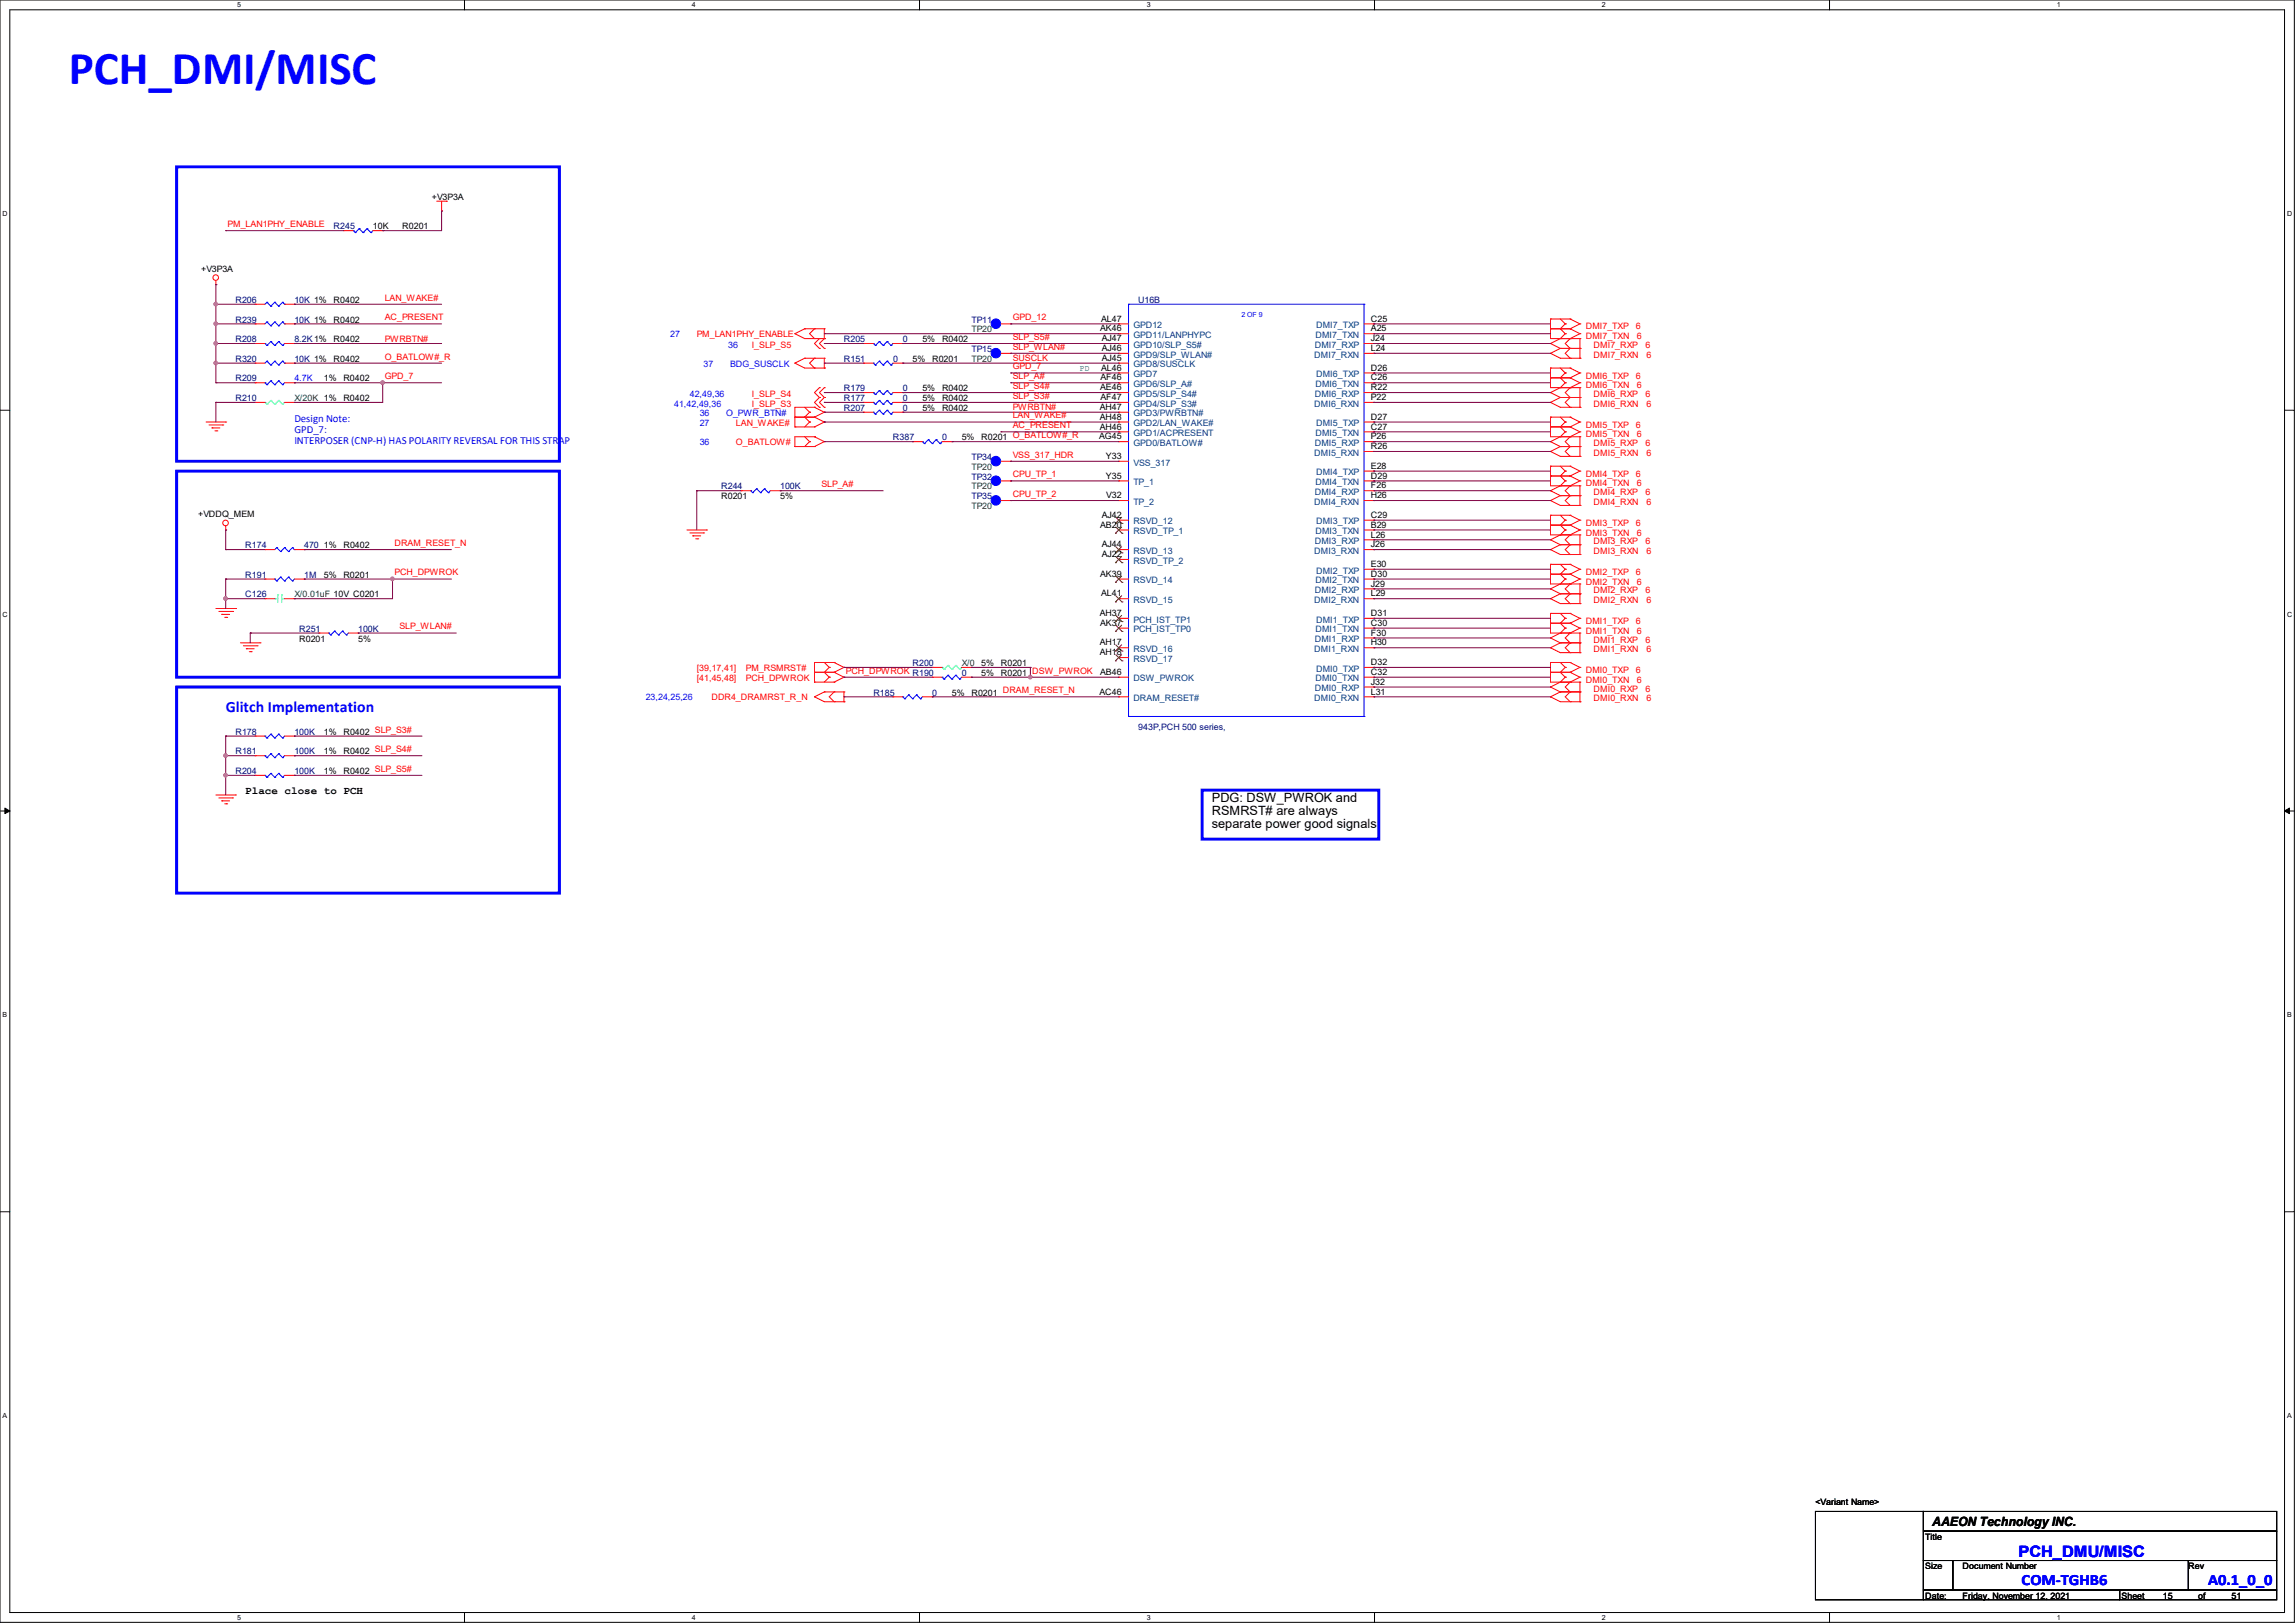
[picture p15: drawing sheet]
<svg xmlns="http://www.w3.org/2000/svg" width="297mm" height="210mm" viewBox="0 0 297 210" stroke-linecap="round" stroke-linejoin="round" font-family="sans-serif">
<defs><g id="words">
<text font-size="6.1" fill="#00f" x="8.9" y="10.9">PCH_DMI/MISC</text>
<g font-size="2" fill="#00f">
<text x="29.2" y="92.1">Glitch Implementation</text>
<text x="261.2" y="201.4">PCH_DMU/MISC</text>
<text x="261.6" y="205.2">COM-TGHB6</text>
<text x="285.8" y="205.2">A0.1_0_0</text>
</g>
<g font-size="1.7">
<text x="156.8" y="103.7">PDG: DSW_PWROK and</text>
<text x="156.8" y="105.4">RSMRST# are always</text>
<text x="156.8" y="107.1">separate power good signals</text>
<text x="250.1" y="197.4">AAEON Technology INC.</text>
</g>
<g font-size="1.4" fill="#00f">
<text x="38.1" y="54.7">Design Note:</text>
<text x="38.1" y="56">GPD_7:</text>
<text x="38.1" y="57.4">INTERPOSER (CNP-H) HAS POLARITY REVERSAL FOR THIS STRAP</text>
</g>
<text font-size="1.4" x="31.7" y="102.7">Place close to PCH</text>
<g font-size="1.1" fill="#f00">
<text x="29.5" y="29.4">PM_LAN1PHY_ENABLE</text>
<text x="49.8" y="41.4">AC_PRESENT</text>
<text x="49.8" y="38.9">LAN_WAKE#</text>
<text x="131.1" y="41.4">GPD_12</text>
<text x="49.8" y="44.2">PWRBTN#</text>
<text x="49.8" y="46.5">O_BATLOW#_R</text>
<text x="90.2" y="43.6">PM_LAN1PHY_ENABLE</text>
<text x="97.3" y="45">I_SLP_S5</text>
<text x="131.1" y="44">SLP_S5#</text>
<text x="131.1" y="45.3">SLP_WLAN#</text>
<text x="131.1" y="46.7">SUSCLK</text>
<text x="131.1" y="47.8">GPD_7</text>
<text x="205.2" y="42.6">DMI7_TXP</text>
<text x="205.2" y="43.9">DMI7_TXN</text>
<text x="206.2" y="45">DMI7_RXP</text>
<text x="206.2" y="46.3">DMI7_RXN</text>
<text x="211.7" y="42.6">6</text>
<text x="211.8" y="43.9">6</text>
<text x="213" y="45">6</text>
<text x="213.1" y="46.3">6</text>
<text x="49.8" y="49.1">GPD_7</text>
<text x="97.3" y="52.7">I_SLP_S3</text>
<text x="97.3" y="51.4">I_SLP_S4</text>
<text x="131.1" y="49.1">SLP_A#</text>
<text x="131.1" y="50.3">SLP_S4#</text>
<text x="131.1" y="51.6">SLP_S3#</text>
<text x="131.1" y="53.1">PWRBTN#</text>
<text x="205.2" y="49">DMI6_TXP</text>
<text x="205.2" y="50.3">DMI6_TXN</text>
<text x="206.2" y="51.4">DMI6_RXP</text>
<text x="206.2" y="52.7">DMI6_RXN</text>
<text x="211.7" y="49">6</text>
<text x="211.8" y="50.3">6</text>
<text x="213" y="51.4">6</text>
<text x="213.1" y="52.7">6</text>
<text x="95.2" y="55.1">LAN_WAKE#</text>
<text x="95.2" y="57.6">O_BATLOW#</text>
<text x="131.1" y="59.2">VSS_317_HDR</text>
<text x="131.1" y="56.7">O_BATLOW#_R</text>
<text x="131.1" y="54.1">LAN_WAKE#</text>
<text x="131.1" y="55.4">AC_PRESENT</text>
<text x="205.2" y="55.3">DMI5_TXP</text>
<text x="205.2" y="56.6">DMI5_TXN</text>
<text x="206.2" y="57.7">DMI5_RXP</text>
<text x="206.2" y="59">DMI5_RXN</text>
<text x="211.7" y="55.3">6</text>
<text x="211.8" y="56.6">6</text>
<text x="213" y="57.7">6</text>
<text x="213.1" y="59">6</text>
<text x="106.3" y="63">SLP_A#</text>
<text x="131.1" y="61.8">CPU_TP_1</text>
<text x="131.1" y="64.3">CPU_TP_2</text>
<text x="205.2" y="61.7">DMI4_TXP</text>
<text x="205.2" y="63">DMI4_TXN</text>
<text x="206.2" y="64.1">DMI4_RXP</text>
<text x="206.2" y="65.4">DMI4_RXN</text>
<text x="211.7" y="61.7">6</text>
<text x="211.8" y="63">6</text>
<text x="213" y="64.1">6</text>
<text x="213.1" y="65.4">6</text>
<text x="51.1" y="70.7">DRAM_RESET_N</text>
<text x="205.2" y="68">DMI3_TXP</text>
<text x="205.2" y="69.3">DMI3_TXN</text>
<text x="206.2" y="70.4">DMI3_RXP</text>
<text x="206.2" y="71.7">DMI3_RXN</text>
<text x="211.7" y="68">6</text>
<text x="211.8" y="69.3">6</text>
<text x="213" y="70.4">6</text>
<text x="213.1" y="71.7">6</text>
<text x="51.1" y="74.5">PCH_DPWROK</text>
<text x="205.2" y="74.4">DMI2_TXP</text>
<text x="205.2" y="75.7">DMI2_TXN</text>
<text x="206.2" y="76.8">DMI2_RXP</text>
<text x="211.7" y="74.4">6</text>
<text x="211.8" y="75.7">6</text>
<text x="213" y="76.8">6</text>
<text x="51.7" y="81.5">SLP_WLAN#</text>
<text x="205.2" y="80.7">DMI1_TXP</text>
<text x="205.2" y="82">DMI1_TXN</text>
<text x="206.2" y="83.1">DMI1_RXP</text>
<text x="206.2" y="78.1">DMI2_RXN</text>
<text x="211.7" y="80.7">6</text>
<text x="211.8" y="82">6</text>
<text x="213" y="83.1">6</text>
<text x="213.1" y="78.1">6</text>
<text x="90.2" y="88.1">[41,45,48]</text>
<text x="90.2" y="86.8">[39,17,41]</text>
<text x="96.5" y="88.1">PCH_DPWROK</text>
<text x="96.5" y="86.8">PM_RSMRST#</text>
<text x="109.5" y="87.2">PCH_DPWROK</text>
<text x="129.8" y="89.7">DRAM_RESET_N</text>
<text x="133.6" y="87.2">DSW_PWROK</text>
<text x="205.2" y="87.1">DMI0_TXP</text>
<text x="205.2" y="88.4">DMI0_TXN</text>
<text x="206.2" y="89.5">DMI0_RXP</text>
<text x="206.2" y="84.4">DMI1_RXN</text>
<text x="211.7" y="87.1">6</text>
<text x="211.8" y="88.4">6</text>
<text x="213" y="89.5">6</text>
<text x="213.1" y="84.4">6</text>
<text x="48.5" y="94.8">SLP_S3#</text>
<text x="92.1" y="90.6">DDR4_DRAMRST_R_N</text>
<text x="206.2" y="90.8">DMI0_RXN</text>
<text x="213.1" y="90.8">6</text>
<text x="48.5" y="97.3">SLP_S4#</text>
<text x="48.5" y="99.9">SLP_S5#</text>
</g>
<g font-size="1.1" fill="#000080">
<text x="43.2" y="29.7">R245</text>
<text x="30.5" y="41.7">R239</text>
<text x="30.5" y="39.2">R206</text>
<text x="38.1" y="41.7">10K 1%</text>
<text x="38.1" y="39.2">10K 1%</text>
<text x="125.7" y="41.7">TP11</text>
<text x="147.3" y="39.2">U16B</text>
<text x="30.5" y="44.3">R208</text>
<text x="30.5" y="46.8">R320</text>
<text x="38.1" y="44.3">8.2K1%</text>
<text x="38.1" y="46.8">10K 1%</text>
<text x="109.2" y="44.3">R205</text>
<text x="109.2" y="46.8">R151</text>
<text x="115.6" y="46.8">0</text>
<text x="116.8" y="44.3">0</text>
<text x="125.7" y="45.6">TP15</text>
<text x="30.5" y="49.4">R209</text>
<text x="30.5" y="51.9">R210</text>
<text x="109.2" y="50.6">R179</text>
<text x="109.2" y="53.2">R207</text>
<text x="109.2" y="51.9">R177</text>
<text x="116.8" y="50.6">0</text>
<text x="116.8" y="53.2">0</text>
<text x="116.8" y="51.9">0</text>
<text x="115.6" y="57">R387</text>
<text x="121.9" y="57">0</text>
<text x="125.7" y="59.5">TP34</text>
<text x="93.3" y="63.3">R244</text>
<text x="101" y="63.3">100K</text>
<text x="125.7" y="62.1">TP32</text>
<text x="125.7" y="64.6">TP35</text>
<text x="31.7" y="71">R174</text>
<text x="39.4" y="71">470</text>
<text x="31.7" y="74.8">R191</text>
<text x="31.7" y="77.3">C126</text>
<text x="39.4" y="74.8">1M</text>
<text x="38.7" y="81.7">R251</text>
<text x="46.4" y="81.7">100K</text>
<text x="118.1" y="86.2">R200</text>
<text x="118.1" y="87.5">R190</text>
<text x="124.5" y="87.5">0</text>
<text x="30.5" y="95.1">R178</text>
<text x="38.1" y="95.1">100K</text>
<text x="113" y="90">R185</text>
<text x="120.6" y="90">0</text>
<text x="147.3" y="94.4">943P,PCH 500 series,</text>
<text x="30.5" y="97.6">R181</text>
<text x="30.5" y="100.2">R204</text>
<text x="38.1" y="97.6">100K</text>
<text x="38.1" y="100.2">100K</text>
</g>
<g font-size="1.1">
<text x="48.3" y="29.7">10K</text>
<text x="52.1" y="29.7">R0201</text>
<text x="55.9" y="25.9">+V3P3A</text>
<text x="26" y="35.1">+V3P3A</text>
<text x="43.2" y="41.7">R0402</text>
<text x="43.2" y="39.2">R0402</text>
<text x="142.5" y="41.6">AL47</text>
<text x="177.4" y="41.6">C25</text>
<text x="43.2" y="44.3">R0402</text>
<text x="43.2" y="46.8">R0402</text>
<text x="118.1" y="46.8">5%</text>
<text x="119.4" y="44.3">5%</text>
<text x="120.7" y="46.8">R0201</text>
<text x="121.9" y="44.3">R0402</text>
<text x="142.4" y="42.9">AK46</text>
<text x="142.5" y="48">AL46</text>
<text x="142.6" y="46.7">AJ45</text>
<text x="142.6" y="45.4">AJ46</text>
<text x="142.6" y="44.2">AJ47</text>
<text x="177.4" y="42.9">A25</text>
<text x="177.4" y="44.2">J24</text>
<text x="177.4" y="45.4">L24</text>
<text x="177.4" y="48">D26</text>
<text x="41.9" y="49.4">1%</text>
<text x="44.5" y="49.4">R0402</text>
<text x="44.5" y="51.9">R0402</text>
<text x="119.4" y="50.6">5%</text>
<text x="119.4" y="53.2">5%</text>
<text x="119.4" y="51.9">5%</text>
<text x="121.9" y="50.6">R0402</text>
<text x="121.9" y="53.2">R0402</text>
<text x="121.9" y="51.9">R0402</text>
<text x="142.3" y="53">AH47</text>
<text x="142.4" y="50.5">AE46</text>
<text x="142.4" y="51.8">AF47</text>
<text x="142.4" y="49.2">AF46</text>
<text x="177.4" y="50.5">R22</text>
<text x="177.4" y="51.8">P22</text>
<text x="177.4" y="49.2">C26</text>
<text x="124.5" y="57">5%</text>
<text x="127" y="57">R0201</text>
<text x="142.2" y="56.9">AG45</text>
<text x="142.3" y="54.3">AH48</text>
<text x="142.3" y="55.6">AH46</text>
<text x="143.1" y="59.4">Y33</text>
<text x="177.4" y="54.3">D27</text>
<text x="177.4" y="58.1">R26</text>
<text x="177.4" y="55.6">C27</text>
<text x="177.4" y="56.9">P26</text>
<text x="93.3" y="64.6">R0201</text>
<text x="101" y="64.6">5%</text>
<text x="143.1" y="61.9">Y35</text>
<text x="143.2" y="64.5">V32</text>
<text x="177.4" y="64.5">H26</text>
<text x="177.4" y="61.9">D29</text>
<text x="177.4" y="63.2">F26</text>
<text x="177.4" y="60.7">E28</text>
<text x="25.7" y="66.9">+VDDQ_MEM</text>
<text x="41.9" y="71">1%</text>
<text x="44.4" y="71">R0402</text>
<text x="142.4" y="68.3">AB20</text>
<text x="142.6" y="67">AJ42</text>
<text x="142.6" y="70.8">AJ44</text>
<text x="177.4" y="68.3">B29</text>
<text x="177.4" y="70.8">J26</text>
<text x="177.4" y="67">C29</text>
<text x="177.4" y="69.6">L26</text>
<text x="41.9" y="74.8">5%</text>
<text x="44.5" y="74.8">R0201</text>
<text x="142.4" y="74.6">AK39</text>
<text x="142.5" y="77.2">AL41</text>
<text x="142.6" y="72.1">AJ22</text>
<text x="177.4" y="77.2">L29</text>
<text x="177.4" y="73.4">E30</text>
<text x="177.4" y="75.9">J29</text>
<text x="177.4" y="74.6">D30</text>
<text x="38.7" y="83">R0201</text>
<text x="46.4" y="83">5%</text>
<text x="142.3" y="79.7">AH37</text>
<text x="142.3" y="83.5">AH17</text>
<text x="142.4" y="81">AK37</text>
<text x="177.4" y="79.7">D31</text>
<text x="177.4" y="83.5">H30</text>
<text x="177.4" y="81">C30</text>
<text x="177.4" y="82.3">F30</text>
<text x="127" y="86.2">5%</text>
<text x="127" y="87.5">5%</text>
<text x="129.5" y="86.2">R0201</text>
<text x="129.5" y="87.5">R0201</text>
<text x="142.3" y="89.9">AC46</text>
<text x="142.3" y="84.8">AH18</text>
<text x="142.4" y="87.3">AB46</text>
<text x="177.4" y="87.3">C32</text>
<text x="177.4" y="89.9">L31</text>
<text x="177.4" y="86.1">D32</text>
<text x="177.4" y="88.6">J32</text>
<text x="41.9" y="95.1">1%</text>
<text x="44.4" y="95.1">R0402</text>
<text x="123.2" y="90">5%</text>
<text x="125.7" y="90">R0201</text>
<text x="41.9" y="97.6">1%</text>
<text x="41.9" y="100.2">1%</text>
<text x="44.4" y="97.6">R0402</text>
<text x="44.4" y="100.2">R0402</text>
<text x="234.9" y="194.8">&lt;Variant Name&gt;</text>
<text x="249.2" y="199.2">Title</text>
<text x="249.2" y="203">Size</text>
<text x="254" y="203">Document Number</text>
<text x="283.2" y="203">Rev</text>
<text x="249.2" y="206.8">Date:</text>
<text x="254" y="206.8">Friday, November 12, 2021</text>
<text x="274.6" y="206.8">Sheet</text>
<text x="279.9" y="206.8">15</text>
<text x="284.5" y="206.8">of</text>
<text x="288.8" y="206.8">51</text>
</g>
<g font-size="1.1" fill="#00f">
<text x="86.7" y="43.6">27</text>
<text x="91.1" y="47.5">37</text>
<text x="94.2" y="45">36</text>
<text x="94.5" y="47.5">BDG_SUSCLK</text>
<text x="38.1" y="49.4">4.7K</text>
<text x="87.2" y="52.7">41,42,49,36</text>
<text x="89.3" y="51.4">42,49,36</text>
<text x="90.5" y="53.8">36</text>
<text x="94" y="53.8">O_PWR_BTN#</text>
<text x="90.5" y="55.1">27</text>
<text x="90.5" y="57.6">36</text>
<text x="83.6" y="90.6">23,24,25,26</text>
</g>
<g font-size="1.1" fill="#008000">
<text x="125.7" y="43">TP20</text>
<text x="125.7" y="46.8">TP20</text>
<text x="139.7" y="48">PD</text>
<text x="38.1" y="51.9">X/20K 1%</text>
<text x="125.7" y="63.3">TP20</text>
<text x="125.7" y="65.9">TP20</text>
<text x="125.7" y="60.8">TP20</text>
<text x="38.1" y="77.3">X/0.01uF 10V C0201</text>
<text x="124.5" y="86.2">X/0</text>
</g>
<g font-size="1.1" fill="#004080">
<text x="146.7" y="42.5">GPD12</text>
<text x="146.7" y="47.5">GPD8/SUSCLK</text>
<text x="146.7" y="46.3">GPD9/SLP_WLAN#</text>
<text x="146.7" y="43.7">GPD11/LANPHYPC</text>
<text x="146.7" y="45">GPD10/SLP_S5#</text>
<text x="170.1" y="46.3">DMI7_RXN</text>
<text x="170.2" y="45">DMI7_RXP</text>
<text x="170.3" y="43.7">DMI7_TXN</text>
<text x="170.3" y="42.5">DMI7_TXP</text>
<text x="146.7" y="53.9">GPD3/PWRBTN#</text>
<text x="146.7" y="52.6">GPD4/SLP_S3#</text>
<text x="146.7" y="51.4">GPD5/SLP_S4#</text>
<text x="146.7" y="50.1">GPD6/SLP_A#</text>
<text x="146.7" y="48.8">GPD7</text>
<text x="170.1" y="52.6">DMI6_RXN</text>
<text x="170.2" y="51.4">DMI6_RXP</text>
<text x="170.3" y="50.1">DMI6_TXN</text>
<text x="170.3" y="48.8">DMI6_TXP</text>
<text x="146.7" y="55.2">GPD2/LAN_WAKE#</text>
<text x="146.7" y="56.4">GPD1/ACPRESENT</text>
<text x="146.7" y="57.7">GPD0/BATLOW#</text>
<text x="170.1" y="59">DMI5_RXN</text>
<text x="170.2" y="57.7">DMI5_RXP</text>
<text x="170.3" y="56.4">DMI5_TXN</text>
<text x="170.3" y="55.2">DMI5_TXP</text>
<text x="146.7" y="60.2">VSS_317</text>
<text x="146.7" y="62.8">TP_1</text>
<text x="146.7" y="65.3">TP_2</text>
<text x="170.1" y="65.3">DMI4_RXN</text>
<text x="170.2" y="64.1">DMI4_RXP</text>
<text x="170.3" y="62.8">DMI4_TXN</text>
<text x="170.3" y="61.5">DMI4_TXP</text>
<text x="146.7" y="67.9">RSVD_12</text>
<text x="146.7" y="71.7">RSVD_13</text>
<text x="146.7" y="69.1">RSVD_TP_1</text>
<text x="170.1" y="71.7">DMI3_RXN</text>
<text x="170.2" y="70.4">DMI3_RXP</text>
<text x="170.3" y="69.1">DMI3_TXN</text>
<text x="170.3" y="67.9">DMI3_TXP</text>
<text x="146.7" y="72.9">RSVD_TP_2</text>
<text x="146.7" y="75.5">RSVD_14</text>
<text x="170.2" y="76.8">DMI2_RXP</text>
<text x="170.3" y="75.5">DMI2_TXN</text>
<text x="170.3" y="74.2">DMI2_TXP</text>
<text x="146.7" y="78">RSVD_15</text>
<text x="146.7" y="81.8">PCH_IST_TP0</text>
<text x="146.7" y="80.6">PCH_IST_TP1</text>
<text x="170.1" y="78">DMI2_RXN</text>
<text x="170.2" y="83.1">DMI1_RXP</text>
<text x="170.3" y="81.8">DMI1_TXN</text>
<text x="170.3" y="80.6">DMI1_TXP</text>
<text x="146.7" y="88.2">DSW_PWROK</text>
<text x="146.7" y="84.4">RSVD_16</text>
<text x="146.7" y="85.6">RSVD_17</text>
<text x="170.1" y="84.4">DMI1_RXN</text>
<text x="170.2" y="89.5">DMI0_RXP</text>
<text x="170.3" y="88.2">DMI0_TXN</text>
<text x="170.3" y="86.9">DMI0_TXP</text>
<text x="146.7" y="90.7">DRAM_RESET#</text>
<text x="170.1" y="90.7">DMI0_RXN</text>
</g>
<g font-size=".9">
<text x="30.7" y=".9">5</text>
<text x="89.5" y=".9">4</text>
<text x="148.4" y=".9">3</text>
<text x="207.3" y=".9">2</text>
<text x="266.2" y=".9">1</text>
<text x=".3" y="28">D</text>
<text x="296" y="28">D</text>
<text x=".3" y="79.8">C</text>
<text x="296" y="79.8">C</text>
<text x=".3" y="131.7">B</text>
<text x="296" y="131.7">B</text>
<text x=".3" y="183.5">A</text>
<text x="296" y="183.5">A</text>
<text x="30.7" y="209.6">5</text>
<text x="89.5" y="209.6">4</text>
<text x="148.4" y="209.6">3</text>
<text x="207.3" y="209.6">2</text>
<text x="266.2" y="209.6">1</text>
</g>
<text font-size=".9" fill="#00f" x="160.7" y="41.1">2 OF 9</text>
</g></defs>
<path d="M0 0h296.9v209.9h-296.9zM1.3 1.3h294.4v207.4h-294.4z" fill="none" stroke="#000" stroke-width=".13"/>
<g fill="#fff">
<path d="M30.7 .1h.5v1h-.5z"/>
<path d="M30.7 208.8h.5v1h-.5z"/>
</g>
<path d="M60.1 0v1.3M60.1 208.7v1.2" fill="none" stroke="#000" stroke-width=".13"/>
<g fill="#fff">
<path d="M89.5 .1h.5v1h-.5z"/>
<path d="M89.5 208.8h.5v1h-.5z"/>
</g>
<path d="M119 0v1.3M119 208.7v1.2" fill="none" stroke="#000" stroke-width=".13"/>
<g fill="#fff">
<path d="M148.4 .1h.5v1h-.5z"/>
<path d="M148.4 208.8h.5v1h-.5z"/>
</g>
<path d="M177.9 0v1.3M177.9 208.7v1.2" fill="none" stroke="#000" stroke-width=".13"/>
<g fill="#fff">
<path d="M207.3 .1h.5v1h-.5z"/>
<path d="M207.3 208.8h.5v1h-.5z"/>
</g>
<path d="M236.8 0v1.3M236.8 208.7v1.2" fill="none" stroke="#000" stroke-width=".13"/>
<g fill="#fff">
<path d="M266.2 .1h.5v1h-.5z"/>
<path d="M266.2 208.8h.5v1h-.5z"/>
<path d="M.3 27.2h.7v1h-.7z"/>
<path d="M296 27.2h.6v1h-.6z"/>
<path d="M.3 79h.7v1h-.7z"/>
<path d="M296 79h.6v1h-.6z"/>
</g>
<path d="M0 53.1h1.3M295.7 53.1h1.2" fill="none" stroke="#000" stroke-width=".13"/>
<g fill="#fff">
<path d="M.3 130.9h.6v1h-.6z"/>
<path d="M296 130.9h.6v1h-.6z"/>
</g>
<path d="M0 104.9h1.3M295.7 104.9h1.2" fill="none" stroke="#000" stroke-width=".13"/>
<path d="M.6 104.6l.7 .3-.7 .4zM295.7 104.9l.6-.3v.7z" fill="#000" stroke="#000" stroke-width=".13"/>
<g fill="#fff">
<path d="M.3 182.7h.6v1h-.6z"/>
<path d="M296 182.7h.5v1h-.5z"/>
</g>
<path d="M0 156.8h1.3M295.7 156.8h1.2M234.9 195.6h14v11.4h-14zM248.9 195.6h45.7v2.5h-45.7zM248.9 198.1h45.7v3.8h-45.7zM248.9 201.9h3.8v3.8h-3.8zM248.9 205.7h25.4v1.3h-25.4zM252.7 201.9h30.5v3.8h-30.5zM274.3 205.7h20.3v1.3h-20.3zM283.2 201.9h11.4v3.8h-11.4z" fill="none" stroke="#000" stroke-width=".13"/>
<path d="M22.9 21.6h49.5v38.1h-49.5zM22.9 61h49.5v26.6h-49.5zM22.9 88.9h49.5v26.7h-49.5zM155.6 102.2h22.8v6.4h-22.8z" fill="none" stroke="#00f" stroke-width=".38"/>
<g fill="none" stroke="#f00" stroke-width=".13">
<path d="M27.9 36.8h.1M27.9 36.3v.5M33 39.4h.1M33 39.4h1.3M36.8 39.4h1.3M38.1 39.4h.1M44.4 29.8h.1M44.4 29.8h1.3M48.3 29.8h1.2M49.5 29.8h.1M56.5 26h1.3M57.1 27.3h.1"/>
<path d="M57.1 26v1.3M57.8 26h.1M26.7 54.6h2.5M27.1 55h1.7M27.4 55.4h.1M27.4 55.4h1M27.8 55.8h.3M28.1 55.8h.1M28.8 55h.1M29.2 54.6h.1M33 41.9h.1M33 44.4h.1"/>
<path d="M33 49.5h.1M33 47h.1M33 52.1h.1M33 41.9h1.3M33 44.4h1.3M33 52.1h1.3M33 49.5h1.3M33 47h1.3M36.8 41.9h1.3M36.8 44.4h1.3M36.8 52.1h1.3M36.8 49.5h1.3"/>
<path d="M36.8 47h1.3M38.1 41.9h.1M38.1 44.4h.1M38.1 49.5h.1M38.1 47h.1M38.1 52.1h.1M102.9 43.2h.1M102.9 47h.1M102.9 55.2h.1M102.9 54h.1M102.9 57.8h.1M102.9 43.2l1.2 .6h2.6"/>
<path d="M102.9 47l1.2 .6h2.6M102.9 55.2h2.5M102.9 54h2.5M102.9 57.8h2.5M104.1 42.5h.1M104.1 46.4h.1M104.1 42.5h2.6M104.1 46.4h2.6M104.1 42.5l-1.2 .7M104.1 46.4l-1.2 .6M104.1 52.7l.7 .6M104.1 56.5l.7 .6"/>
<path d="M104.8 54.6h.1M104.8 53.3h.1M104.8 57.1h.1M104.8 54.6l-.7 .6M104.8 53.3l-.7 .7 .7 .6M104.8 57.1l-.7 .7M105.4 43.8h.1M105.4 42.5h.1M105.4 47.6h.1M105.4 46.4h.1M105.4 54h.1M105.4 55.2h.1"/>
<path d="M105.4 52.7h.1M105.4 56.5h.1M105.4 57.8h.1M105.4 56.5h-2.5v1.3M105.4 52.7h-2.5v2.5M105.4 42.5l-.6 .7 .6 .6M105.4 46.4l-.6 .6 .6 .6M105.4 54l1.3 .6M105.4 52.7l1.3 .6M105.4 56.5l1.3 .6M106 51.4h.1M106 52.7h.1"/>
<path d="M106 50.2h.1M106 43.8h.1M106 45.1h.1M106 51.4l-.6 .7 .6 .6M106 50.2l-.6 .6 .6 .6M106 43.8l-.6 .6 .6 .7M106.7 43.8h.1M106.7 42.5h.1M106.7 47.6h.1M106.7 46.4h.1M106.7 54.6h.1M106.7 51.4h.1"/>
<path d="M106.7 52.7h.1M106.7 50.2h.1M106.7 45.1h.1M106.7 53.3h.1M106.7 57.1h.1M106.7 42.5v1.3M106.7 46.4v1.2M106.7 43.8l-.7 .6 .7 .7M106.7 54.6l-1.3 .6M106.7 51.4l-.7 .7 .7 .6M106.7 50.2l-.7 .6 .7 .6M106.7 53.3l-1.3 .7"/>
<path d="M106.7 57.1l-1.3 .7M111.8 44.4h.1M111.8 50.8h.1M111.8 53.3h.1M111.8 52.1h.1M111.8 47h.1M111.8 44.4h1.2M111.8 50.8h1.2M111.8 53.3h1.2M111.8 52.1h1.2M111.8 47h1.2M115.6 44.4h1.2"/>
<path d="M115.6 50.8h1.2M115.6 53.3h1.2M115.6 52.1h1.2M115.6 47h1.2M116.8 44.4h.1M116.8 50.8h.1M116.8 53.3h.1M116.8 52.1h.1M116.8 47h.1M118.1 57.1h.1M118.1 57.1h1.3M121.9 57.1h1.3"/>
<path d="M123.2 57.1h.1M129.5 41.9h1.3M129.5 45.7h1.3M129.5 59.7h1.3M130.8 41.9h.1M130.8 45.7h.1M130.8 59.7h.1M144.8 41.9h.1M144.8 54.6h.1M144.8 53.3h.1M144.8 52.1h.1M144.8 50.8h.1"/>
<path d="M144.8 49.5h.1M144.8 48.3h.1M144.8 47h.1M144.8 45.7h.1M144.8 59.7h.1M144.8 43.2h.1M144.8 55.9h.1M144.8 57.1h.1M144.8 44.4h.1M144.8 54.6h1.2M144.8 41.9h1.2M144.8 44.4h1.2"/>
<path d="M144.8 50.8h1.2M144.8 53.3h1.2M144.8 52.1h1.2M144.8 45.7h1.2M144.8 49.5h1.2M144.8 59.7h1.2M144.8 47h1.2M144.8 43.2h1.2M144.8 48.3h1.2M144.8 55.9h1.2M144.8 57.1h1.2M176.5 54.6h1.3"/>
<path d="M176.5 41.9h1.3M176.5 44.4h1.3M176.5 50.8h1.3M176.5 52.1h1.3M176.5 45.7h1.3M176.5 49.5h1.3M176.5 43.2h1.3M176.5 48.3h1.3M176.5 58.4h1.3M176.5 55.9h1.3M176.5 57.1h1.3M177.8 43.2h.1"/>
<path d="M177.8 41.9h.1M177.8 44.4h.1M177.8 50.8h.1M177.8 45.7h.1M177.8 54.6h.1M177.8 58.4h.1M177.8 55.9h.1M177.8 52.1h.1M177.8 57.1h.1M177.8 49.5h.1M177.8 48.3h.1M200.7 41.3h.1"/>
<path d="M200.7 42.5h.1M200.7 47.6h.1M200.7 48.9h.1M200.7 54h.1M200.7 55.2h.1M200.7 44.4h.1M200.7 45.7h.1M200.7 57.1h.1M200.7 58.4h.1M200.7 50.8h.1M200.7 52.1h.1M200.7 41.3v2.5h3.8"/>
<path d="M200.7 47.6v2.6h3.8M200.7 54v2.5h3.8M200.7 42.5h2.5M200.7 41.3h2.5M200.7 48.9h2.5M200.7 47.6h2.5M200.7 55.2h2.5M200.7 54h2.5M200.7 44.4l1.2 .7M200.7 45.7l1.2 .7h2.6M200.7 57.1l1.2 .7M200.7 58.4l1.2 .7h2.6"/>
<path d="M200.7 50.8l1.2 .6M200.7 52.1l1.2 .6h2.6M201.9 43.8h.1M201.9 45.1h.1M201.9 56.5h.1M201.9 57.8h.1M201.9 50.2h.1M201.9 51.4h.1M201.9 41.3l.7 .6M201.9 47.6l.7 .7M201.9 54l.7 .6M201.9 45.1h2.6"/>
<path d="M201.9 43.8l-1.2 .6M201.9 45.1l-1.2 .6M201.9 57.8h2.6M201.9 56.5l-1.2 .6M201.9 57.8l-1.2 .6M201.9 51.4h2.6M201.9 50.2l-1.2 .6M201.9 51.4l-1.2 .7M202.6 41.9h.1M202.6 43.2h.1M202.6 48.3h.1M202.6 49.5h.1"/>
<path d="M202.6 54.6h.1M202.6 55.9h.1M202.6 41.9l-.7 .6 .7 .7M202.6 43.2l-.7 .6M202.6 48.3l-.7 .6 .7 .6M202.6 49.5l-.7 .7M202.6 54.6l-.7 .6 .7 .7M202.6 55.9l-.7 .6M203.2 42.5h.1M203.2 41.3h.1M203.2 43.8h.1M203.2 48.9h.1"/>
<path d="M203.2 47.6h.1M203.2 50.2h.1M203.2 55.2h.1M203.2 54h.1M203.2 56.5h.1M203.2 45.1h.1M203.2 46.4h.1M203.2 57.8h.1M203.2 59.1h.1M203.2 51.4h.1M203.2 52.7h.1M203.2 41.3l1.3 .6"/>
<path d="M203.2 42.5l1.3 .7M203.2 47.6l1.3 .7M203.2 48.9l1.3 .6M203.2 54l1.3 .6M203.2 55.2l1.3 .7M203.2 43.8l-.6 .6 .6 .7M203.2 45.1l-.6 .6 .6 .7M203.2 56.5l-.6 .6 .6 .7M203.2 57.8l-.6 .6 .6 .7M203.2 50.2l-.6 .6 .6 .6M203.2 51.4l-.6 .7 .6 .6M204.5 41.9h.1"/>
<path d="M204.5 43.2h.1M204.5 48.3h.1M204.5 49.5h.1M204.5 54.6h.1M204.5 55.9h.1M204.5 45.1h.1M204.5 43.8h.1M204.5 46.4h.1M204.5 57.8h.1M204.5 56.5h.1M204.5 59.1h.1M204.5 51.4h.1"/>
<path d="M204.5 50.2h.1M204.5 52.7h.1M204.5 41.9l-1.3 .6M204.5 43.2l-1.3 .6M204.5 48.3l-1.3 .6M204.5 49.5l-1.3 .7M204.5 54.6l-1.3 .6M204.5 55.9l-1.3 .6M204.5 43.8v2.6M204.5 50.2v2.5M204.5 56.5v2.6M27.9 78.7h2.6"/>
<path d="M28.3 79.1h1.8M28.7 79.5h.1M28.7 79.5h1M29.1 79.9h.2M29.2 68.6h.1M29.2 68.1v.5M29.3 79.9h.1M30.1 79.1h.1M30.5 78.7h.1M34.3 74.9h.1M34.3 77.5h.1M34.3 71.1h.1"/>
<path d="M34.3 74.9h1.3M34.3 77.5h1.3M34.3 71.1h1.3M36.8 77.5h1.3M38.1 77.5h.1M38.1 74.9h1.3M38.1 71.1h1.3M39.4 74.9h.1M39.4 71.1h.1M88.9 68.6h2.5M89.3 69h1.8M89.7 69.3h.1"/>
<path d="M89.7 69.3h1M90 69.7h.3M90.3 69.7h.1M91.1 69h.1M91.4 68.6h.1M95.9 63.5h.1M95.9 63.5h1.3M99.7 63.5h1.3M101 63.5h.1M129.5 62.2h1.3M129.5 64.8h1.3M130.8 62.2h.1"/>
<path d="M130.8 64.8h.1M144.8 77.5h.1M144.8 67.3h.1M144.8 71.1h.1M144.8 68.6h.1M144.8 72.4h.1M144.8 62.2h.1M144.8 64.8h.1M144.8 74.9h.1M144.8 68.6h1.2M144.8 62.2h1.2M144.8 74.9h1.2"/>
<path d="M144.8 77.5h1.2M144.8 64.8h1.2M144.8 71.1h1.2M144.8 67.3h1.2M144.8 72.4h1.2M176.5 68.6h1.3M176.5 62.2h1.3M176.5 74.9h1.3M176.5 77.5h1.3M176.5 64.8h1.3M176.5 71.1h1.3M176.5 67.3h1.3"/>
<path d="M176.5 73.7h1.3M176.5 63.5h1.3M176.5 76.2h1.3M176.5 69.8h1.3M176.5 61h1.3M177.8 77.5h.1M177.8 68.6h.1M177.8 64.8h.1M177.8 62.2h.1M177.8 73.7h.1M177.8 63.5h.1M177.8 76.2h.1"/>
<path d="M177.8 71.1h.1M177.8 74.9h.1M177.8 67.3h.1M177.8 69.8h.1M177.8 61h.1M200.7 60.3h.1M200.7 61.6h.1M200.7 66.7h.1M200.7 67.9h.1M200.7 79.4h.1M200.7 73h.1M200.7 74.3h.1"/>
<path d="M200.7 76.2h.1M200.7 77.5h.1M200.7 69.8h.1M200.7 71.1h.1M200.7 63.5h.1M200.7 64.8h.1M200.7 60.3v2.6h3.8M200.7 66.7v2.5h3.8M200.7 73v2.6h3.8M200.7 79.4v2.5h3.8M200.7 61.6h2.5M200.7 60.3h2.5"/>
<path d="M200.7 67.9h2.5M200.7 66.7h2.5M200.7 79.4h2.5M200.7 74.3h2.5M200.7 73h2.5M200.7 76.2l1.2 .6M200.7 77.5l1.2 .6h2.6M200.7 69.8l1.2 .7M200.7 71.1l1.2 .7h2.6M200.7 63.5l1.2 .6M200.7 64.8l1.2 .6h2.6M201.9 75.6h.1"/>
<path d="M201.9 76.8h.1M201.9 69.2h.1M201.9 70.5h.1M201.9 62.9h.1M201.9 64.1h.1M201.9 60.3l.7 .7M201.9 66.7l.7 .6M201.9 79.4l.7 .6M201.9 73l.7 .7M201.9 76.8h2.6M201.9 75.6l-1.2 .6M201.9 76.8l-1.2 .7"/>
<path d="M201.9 70.5h2.6M201.9 69.2l-1.2 .6M201.9 70.5l-1.2 .6M201.9 64.1h2.6M201.9 62.9l-1.2 .6M201.9 64.1l-1.2 .7M202.6 61h.1M202.6 62.2h.1M202.6 67.3h.1M202.6 68.6h.1M202.6 73.7h.1M202.6 74.9h.1"/>
<path d="M202.6 61l-.7 .6 .7 .6M202.6 62.2l-.7 .7M202.6 67.3l-.7 .6 .7 .7M202.6 68.6l-.7 .6M202.6 73.7l-.7 .6 .7 .6M202.6 74.9l-.7 .7M203.2 61.6h.1M203.2 60.3h.1M203.2 62.9h.1M203.2 67.9h.1M203.2 66.7h.1M203.2 69.2h.1"/>
<path d="M203.2 79.4h.1M203.2 74.3h.1M203.2 73h.1M203.2 75.6h.1M203.2 76.8h.1M203.2 78.1h.1M203.2 70.5h.1M203.2 71.8h.1M203.2 64.1h.1M203.2 65.4h.1M203.2 60.3l1.3 .7M203.2 61.6l1.3 .6"/>
<path d="M203.2 66.7l1.3 .6M203.2 67.9l1.3 .7M203.2 79.4l1.3 .6M203.2 73l1.3 .7M203.2 74.3l1.3 .6M203.2 75.6l-.6 .6 .6 .6M203.2 76.8l-.6 .7 .6 .6M203.2 69.2l-.6 .6 .6 .7M203.2 70.5l-.6 .6 .6 .7M203.2 62.9l-.6 .6 .6 .6M203.2 64.1l-.6 .7 .6 .6M204.5 61h.1"/>
<path d="M204.5 62.2h.1M204.5 67.3h.1M204.5 68.6h.1M204.5 73.7h.1M204.5 74.9h.1M204.5 76.8h.1M204.5 75.6h.1M204.5 78.1h.1M204.5 70.5h.1M204.5 69.2h.1M204.5 71.8h.1M204.5 64.1h.1"/>
<path d="M204.5 62.9h.1M204.5 65.4h.1M204.5 61l-1.3 .6M204.5 62.2l-1.3 .7M204.5 67.3l-1.3 .6M204.5 68.6l-1.3 .6M204.5 73.7l-1.3 .6M204.5 74.9l-1.3 .7M204.5 62.9v2.5M204.5 69.2v2.6M204.5 75.6v2.5M31.1 83.2h2.6"/>
<path d="M31.5 83.6h1.8M31.9 83.9h.1M31.9 83.9h1M32.3 84.3h.2M32.5 84.3h.1M33 95.2h.1M33 97.8h.1M33 95.2h1.3M33 97.8h1.3M33.3 83.6h.1M33.7 83.2h.1M36.8 95.2h1.3"/>
<path d="M36.8 97.8h1.3M38.1 95.2h.1M38.1 97.8h.1M41.3 81.9h.1M41.3 81.9h1.2M45.1 81.9h1.3M46.4 81.9h.1M105.4 90.2h.1M105.4 88.3h.1M105.4 87h.1M105.4 87h2.5M105.4 88.3h2.5"/>
<path d="M105.4 90.2l1.3 .6h2.5M106.7 89.5h.1M106.7 89.5h2.5M106.7 89.5l-1.3 .7M106.7 85.7l.6 .7M107.3 87.6h.1M107.3 86.4h.1M107.3 87.6l-.6 .7M107.3 86.4l-.6 .6 .6 .6M107.9 90.8h.1M107.9 89.5h.1M107.9 87h.1"/>
<path d="M107.9 88.3h.1M107.9 85.7h.1M107.9 85.7h-2.5v2.6M107.9 89.5l-.6 .7 .6 .6M107.9 87l1.3 .6M107.9 85.7l1.3 .7M109.2 90.8h.1M109.2 89.5h.1M109.2 87.6h.1M109.2 86.4h.1M109.2 89.5v1.3M109.2 87.6l-1.3 .7"/>
<path d="M109.2 86.4l-1.3 .6M115.6 90.2h.1M115.6 90.2h1.2M119.4 90.2h1.2M120.6 86.4h.1M120.6 90.2h.1M120.6 87.6h.1M120.6 86.4h1.3M120.6 87.6h1.3M124.5 86.4h1.2M124.5 87.6h1.2M125.7 86.4h.1"/>
<path d="M125.7 87.6h.1M144.8 87.6h.1M144.8 81.3h.1M144.8 80h.1M144.8 83.8h.1M144.8 85.1h.1M144.8 90.2h.1M144.8 90.2h1.2M144.8 87.6h1.2M144.8 80h1.2M144.8 83.8h1.2M144.8 81.3h1.2"/>
<path d="M144.8 85.1h1.2M176.5 86.4h1.3M176.5 90.2h1.3M176.5 87.6h1.3M176.5 80h1.3M176.5 83.8h1.3M176.5 81.3h1.3M176.5 82.5h1.3M176.5 88.9h1.3M177.8 80h.1M177.8 83.8h.1M177.8 87.6h.1"/>
<path d="M177.8 90.2h.1M177.8 81.3h.1M177.8 86.4h.1M177.8 82.5h.1M177.8 88.9h.1M200.7 85.7h.1M200.7 87h.1M200.7 80.6h.1M200.7 88.9h.1M200.7 90.2h.1M200.7 82.5h.1M200.7 83.8h.1"/>
<path d="M200.7 87h2.5M200.7 85.7h2.5M200.7 85.7v2.6h3.8M200.7 80.6h2.5M200.7 88.9l1.2 .6M200.7 90.2l1.2 .6h2.6M200.7 82.5l1.2 .7M200.7 83.8l1.2 .7h2.6M201.9 88.3h.1M201.9 89.5h.1M201.9 81.9h.1M201.9 83.2h.1"/>
<path d="M201.9 83.2h2.6M201.9 85.7l.7 .7M201.9 89.5h2.6M201.9 88.3l-1.2 .6M201.9 89.5l-1.2 .7M201.9 81.9l-1.2 .6M201.9 83.2l-1.2 .6M202.6 86.4h.1M202.6 87.6h.1M202.6 80h.1M202.6 81.3h.1M202.6 86.4l-.7 .6 .7 .6"/>
<path d="M202.6 87.6l-.7 .7M202.6 80l-.7 .6 .7 .7M202.6 81.3l-.7 .6M203.2 87h.1M203.2 85.7h.1M203.2 88.3h.1M203.2 80.6h.1M203.2 81.9h.1M203.2 89.5h.1M203.2 90.8h.1M203.2 83.2h.1M203.2 84.5h.1"/>
<path d="M203.2 85.7l1.3 .7M203.2 87l1.3 .6M203.2 80.6l1.3 .7M203.2 88.3l-.6 .6 .6 .6M203.2 89.5l-.6 .7 .6 .6M203.2 81.9l-.6 .6 .6 .7M203.2 83.2l-.6 .6 .6 .7M204.5 86.4h.1M204.5 87.6h.1M204.5 80h.1M204.5 81.3h.1M204.5 89.5h.1"/>
<path d="M204.5 88.3h.1M204.5 90.8h.1M204.5 83.2h.1M204.5 81.9h.1M204.5 84.5h.1M204.5 86.4l-1.3 .6M204.5 87.6l-1.3 .7M204.5 80l-1.3 .6M204.5 81.3l-1.3 .6M204.5 81.9v2.6M204.5 88.3v2.5M27.9 102.9h2.6"/>
<path d="M28.3 103.3h1.8M28.7 103.6h.1M28.7 103.6h1M29.1 104h.2M29.3 104h.1M30.1 103.3h.1M30.5 102.9h.1M33 100.3h.1M33 100.3h1.3M36.8 100.3h1.3M38.1 100.3h.1"/>
<circle cx="27.9" cy="35.9" r=".36"/>
<circle cx="29.2" cy="67.7" r=".36"/>
</g>
<g fill="none" stroke="#00f" stroke-width=".13">
<path d="M34.5 39.1h.1M34.5 39.1l-.2 .3M34.5 39.1l.6 .5M35.1 39.6h.1M35.6 39.1h.1M35.6 39.1l-.5 .5M35.6 39.1l.5 .5M36.1 39.6h.1M36.6 39.1h.1M36.6 39.1l-.5 .5M36.6 39.1l.2 .3M36.8 39.4h.1"/>
<path d="M45.7 29.8h.1M45.7 29.8l.3 .3M46 30.1h.1M46.5 29.6h.1M46.5 29.6l-.5 .5M46.5 29.6l.5 .5M47 30.1h.1M47.5 29.6h.1M47.5 29.6l.5 .5M47.5 29.6l-.5 .5M48 30.1h.1M48.3 29.8l-.3 .3"/>
<path d="M146 39.4h.1M146 39.4h30.5M146 39.4v53.3M176.5 39.4h.1M176.5 39.4v53.3M34.3 44.4h.1M34.3 49.5h.1M34.3 44.4l.2 .3M34.3 49.5l.2 .3M34.5 41.7h.1M34.5 44.7h.1M34.5 49.8h.1"/>
<path d="M34.5 46.7h.1M34.5 41.7l-.2 .2M34.5 41.7l.6 .5M34.5 46.7l-.2 .3M34.5 46.7l.6 .5M35.1 42.2h.1M35.1 44.2h.1M35.1 49.3h.1M35.1 47.2h.1M35.1 44.2l-.6 .5M35.1 44.2l.5 .5M35.1 49.3l-.6 .5"/>
<path d="M35.1 49.3l.5 .5M35.6 41.7h.1M35.6 44.7h.1M35.6 49.8h.1M35.6 46.7h.1M35.6 41.7l-.5 .5M35.6 41.7l.5 .5M35.6 46.7l-.5 .5M35.6 46.7l.5 .5M36.1 42.2h.1M36.1 44.2h.1M36.1 49.3h.1"/>
<path d="M36.1 47.2h.1M36.1 44.2l.5 .5M36.1 44.2l-.5 .5M36.1 49.3l.5 .5M36.1 49.3l-.5 .5M36.6 41.7h.1M36.6 44.7h.1M36.6 49.8h.1M36.6 46.7h.1M36.6 41.7l-.5 .5M36.6 41.7l.2 .2M36.6 46.7l-.5 .5"/>
<path d="M36.6 46.7l.2 .3M36.8 41.9h.1M36.8 47h.1M36.8 44.4l-.2 .3M36.8 49.5l-.2 .3M113 44.4h.1M113 50.8h.1M113 53.3h.1M113 52.1h.1M113 47h.1M113 44.4l.3 .3M113 50.8l.3 .3"/>
<path d="M113 53.3l.3 .3M113 52.1l.3 .2M113 47l.3 .2M113.3 44.7h.1M113.3 51.1h.1M113.3 53.6h.1M113.3 52.3h.1M113.3 47.2h.1M113.8 44.2h.1M113.8 50.5h.1M113.8 53.1h.1M113.8 51.8h.1"/>
<path d="M113.8 46.7h.1M113.8 44.2l-.5 .5M113.8 44.2l.5 .5M113.8 50.5l-.5 .6M113.8 50.5l.5 .6M113.8 53.1l-.5 .5M113.8 53.1l.5 .5M113.8 51.8l-.5 .5M113.8 51.8l.5 .5M113.8 46.7l-.5 .5M113.8 46.7l.5 .5M114.3 44.7h.1"/>
<path d="M114.3 51.1h.1M114.3 53.6h.1M114.3 52.3h.1M114.3 47.2h.1M114.8 44.2h.1M114.8 50.5h.1M114.8 53.1h.1M114.8 51.8h.1M114.8 46.7h.1M114.8 44.2l.5 .5M114.8 44.2l-.5 .5M114.8 50.5l.5 .6"/>
<path d="M114.8 50.5l-.5 .6M114.8 53.1l.5 .5M114.8 53.1l-.5 .5M114.8 51.8l.5 .5M114.8 51.8l-.5 .5M114.8 46.7l.5 .5M114.8 46.7l-.5 .5M115.3 44.7h.1M115.3 51.1h.1M115.3 53.6h.1M115.3 52.3h.1M115.3 47.2h.1"/>
<path d="M115.6 44.4l-.3 .3M115.6 50.8l-.3 .3M115.6 53.3l-.3 .3M115.6 52.1l-.3 .2M115.6 47l-.3 .2M119.4 57.1h.1M119.4 57.1l.2 .3M119.6 57.4h.1M120.1 56.9h.1M120.1 56.9l.5 .5M120.1 56.9l-.5 .5M120.6 57.4h.1"/>
<path d="M121.2 56.9h.1M121.2 56.9l.5 .5M121.2 56.9l-.6 .5M121.7 57.4h.1M121.9 57.1l-.2 .3M35.6 74.9h.1M35.6 74.9l.2 .3M35.8 75.2h.1M35.8 70.9h.1M35.8 70.9l-.2 .2M35.8 70.9l.5 .5M36.3 74.7h.1"/>
<path d="M36.3 71.4h.1M36.3 74.7l.5 .5M36.3 74.7l-.5 .5M36.8 75.2h.1M36.8 70.9h.1M36.8 70.9l-.5 .5M36.8 70.9l.5 .5M37.3 74.7h.1M37.3 71.4h.1M37.3 74.7l.5 .5M37.3 74.7l-.5 .5M37.8 75.2h.1"/>
<path d="M37.8 70.9h.1M37.8 70.9l-.5 .5M37.8 70.9l.3 .2M38.1 71.1h.1M38.1 74.9l-.3 .3M97.2 63.5h.1M97.2 63.5l.2 .3M97.4 63.8h.1M97.9 63.2h.1M97.9 63.2l-.5 .6M97.9 63.2l.5 .6M98.4 63.8h.1"/>
<path d="M98.9 63.2h.1M98.9 63.2l.5 .6M98.9 63.2l-.5 .6M99.4 63.8h.1M99.7 63.5l-.3 .3M34.3 95.2h.1M34.3 97.8h.1M34.3 95.2l.2 .3M34.3 97.8l.2 .2M34.5 95.5h.1M34.5 98h.1M35.1 95h.1"/>
<path d="M35.1 97.5h.1M35.1 95l-.6 .5M35.1 95l.5 .5M35.1 97.5l-.6 .5M35.1 97.5l.5 .5M35.6 95.5h.1M35.6 98h.1M36.1 95h.1M36.1 97.5h.1M36.1 95l.5 .5M36.1 95l-.5 .5M36.1 97.5l.5 .5"/>
<path d="M36.1 97.5l-.5 .5M36.6 95.5h.1M36.6 98h.1M36.8 95.2l-.2 .3M36.8 97.8l-.2 .2M42.5 81.9h.1M42.5 81.9l.3 .3M42.8 82.2h.1M43.3 81.7h.1M43.3 81.7l-.5 .5M43.3 81.7l.5 .5M43.8 82.2h.1"/>
<path d="M44.3 81.7h.1M44.3 81.7l.5 .5M44.3 81.7l-.5 .5M44.8 82.2h.1M45.1 81.9l-.3 .3M116.8 90.2h.1M116.8 90.2l.3 .2M117.1 90.4h.1M117.6 89.9h.1M117.6 89.9l-.5 .5M117.6 89.9l.5 .5M118.1 90.4h.1"/>
<path d="M118.6 89.9h.1M118.6 89.9l.5 .5M118.6 89.9l-.5 .5M119.1 90.4h.1M119.4 90.2l-.3 .2M121.9 87.6h.1M121.9 87.6l.3 .3M122.2 87.9h.1M122.7 87.4h.1M122.7 87.4l-.5 .5M122.7 87.4l.5 .5M123.2 87.9h.1"/>
<path d="M123.7 87.4h.1M123.7 87.4l.5 .5M123.7 87.4l-.5 .5M124.2 87.9h.1M124.5 87.6l-.3 .3M146 92.7h.1M146 92.7h30.5M176.5 92.7h.1M34.3 100.3h.1M34.3 100.3l.2 .3M34.5 100.6h.1M35.1 100.1h.1"/>
<path d="M35.1 100.1l-.6 .5M35.1 100.1l.5 .5M35.6 100.6h.1M36.1 100.1h.1M36.1 100.1l.5 .5M36.1 100.1l-.5 .5M36.6 100.6h.1M36.8 100.3l-.2 .3"/>
</g>
<g fill="none" stroke="#00ff80" stroke-width=".13">
<path d="M34.3 52.1h.1M34.3 52.1l.2 .2M34.5 52.3h.1M35.1 51.8h.1M35.1 51.8l-.6 .5M35.1 51.8l.5 .5M35.6 52.3h.1M36.1 51.8h.1M36.1 51.8l.5 .5M36.1 51.8l-.5 .5M36.6 52.3h.1M36.8 52.1l-.2 .2"/>
<path d="M35.6 77.5h.1M35.6 77.5h.3M35.9 77h.1M35.9 77v1M36.4 77h.1M36.4 77.5h.1M36.4 77.5h.4M36.4 77v1M121.9 86.4h.1M121.9 86.4l.3 .2M122.2 86.6h.1M122.7 86.1h.1"/>
<path d="M122.7 86.1l-.5 .5M122.7 86.1l.5 .5M123.2 86.6h.1M123.7 86.1h.1M123.7 86.1l.5 .5M123.7 86.1l-.5 .5M124.2 86.6h.1M124.5 86.4l-.3 .2"/>
</g>
<g fill="#00f" stroke="#00f" stroke-width=".13">
<circle cx="128.9" cy="62.2" r=".61"/>
<circle cx="128.9" cy="64.7" r=".61"/>
<circle cx="128.9" cy="41.9" r=".61"/>
<circle cx="128.9" cy="45.7" r=".61"/>
<circle cx="128.9" cy="59.7" r=".61"/>
</g>
<g fill="none" stroke="#804000" stroke-width=".13">
<path d="M144.4 77.9h.1M144.4 67.7h.1M144.4 71.5h.1M144.4 69h.1M144.4 72.8h.1M144.4 75.4h.1M144.4 77.1l.8 .8M144.4 66.9l.8 .8M144.4 70.7l.8 .8M144.4 79.6l.8 .8M144.4 68.2l.8 .8M144.4 72l.8 .8"/>
<path d="M144.4 74.5l.8 .9M145.2 77.1l-.8 .8M145.2 66.9l-.8 .8M145.2 70.7l-.8 .8M145.2 79.6l-.8 .8M145.2 68.2l-.8 .8M145.2 72l-.8 .8M145.2 74.5l-.8 .9M145.2 77.9h.1M145.2 67.7h.1M145.2 71.5h.1M145.2 69h.1"/>
<path d="M145.2 72.8h.1M145.2 75.4h.1M144.4 81.7h.1M144.4 80.4h.1M144.4 84.2h.1M144.4 85.5h.1M144.4 80.9l.8 .8M144.4 83.4l.8 .8M144.4 84.7l.8 .8M145.2 80.9l-.8 .8M145.2 83.4l-.8 .8M145.2 84.7l-.8 .8"/>
<path d="M145.2 81.7h.1M145.2 80.4h.1M145.2 84.2h.1M145.2 85.5h.1"/>
</g>
<g fill="none" stroke="#800040" stroke-width=".13">
<path d="M27.9 36.8h.1M27.9 39.4h.1M27.9 39.4h5.1M27.9 36.8v12.7M29.2 29.8h.1M29.2 29.8h15.2M38.1 39.4h.1M38.1 39.4h19M49.5 29.8h.1M57.1 27.3h.1M57.1 27.3v2.5h-7.6M27.9 44.4h.1"/>
<path d="M27.9 41.9h.1M27.9 47h.1M27.9 52.1h.1M27.9 49.5h.1M27.9 41.9h5.1M27.9 49.5h5.1M27.9 44.4h5.1M27.9 52.1h5.1M27.9 47h5.1M27.9 52.1v2.5M38.1 41.9h.1M38.1 44.4h.1"/>
<path d="M38.1 47h.1M38.1 52.1h.1M38.1 49.5h.1M38.1 41.9h19M38.1 49.5h19M38.1 44.4h19M38.1 47h19M49.5 49.5h.1M49.5 49.5v2.6h-11.4M106.7 43.2h.1M106.7 44.4h.1M106.7 47h.1"/>
<path d="M106.7 50.8h.1M106.7 52.1h.1M106.7 53.3h.1M106.7 54.6h.1M106.7 43.2h38.1M106.7 54.6h38.1M106.7 44.4h5.1M106.7 57.1h11.4M106.7 50.8h5.1M106.7 52.1h5.1M106.7 47h5.1M106.7 53.3h5.1"/>
<path d="M116.8 44.4h.1M116.8 47h.1M116.8 50.8h.1M116.8 52.1h.1M116.8 53.3h.1M116.8 44.4h28M116.8 50.8h28M116.8 52.1h28M116.8 47h28M116.8 53.3h28M118.1 57.1h.1M123.2 57.1h.1"/>
<path d="M123.2 57.1h21.6M129.5 55.9h.1M129.5 55.9h15.3M130.8 59.7h.1M130.8 41.9h.1M130.8 45.7h.1M130.8 49.5h.1M130.8 48.3h.1M130.8 41.9h14M130.8 48.3h14M130.8 49.5h14M130.8 45.7h14"/>
<path d="M130.8 59.7h14M177.8 43.2h.1M177.8 41.9h.1M177.8 48.3h.1M177.8 49.5h.1M177.8 54.6h.1M177.8 55.9h.1M177.8 44.4h.1M177.8 45.7h.1M177.8 57.1h.1M177.8 58.4h.1M177.8 50.8h.1"/>
<path d="M177.8 52.1h.1M177.8 43.2h22.9M177.8 41.9h22.9M177.8 48.3h22.9M177.8 49.5h22.9M177.8 54.6h22.9M177.8 55.9h22.9M177.8 44.4h22.9M177.8 45.7h22.9M177.8 57.1h22.9M177.8 58.4h22.9M177.8 50.8h22.9"/>
<path d="M177.8 52.1h22.9M29.2 68.6h.1M29.2 71.1h.1M29.2 74.9h.1M29.2 77.5h.1M29.2 74.9h5.1M29.2 77.5h5.1M29.2 71.1h5.1M29.2 68.6v2.5M29.2 74.9v3.8M38.1 77.5h.1M39.4 71.1h.1"/>
<path d="M39.4 74.9h.1M39.4 74.9h19M39.4 71.1h19M50.8 74.9h.1M50.8 74.9v2.6h-12.7M90.2 63.5h.1M90.2 63.5h5.7M90.2 63.5v5.1M101 63.5h.1M101 63.5h13.3M130.8 62.2h.1M130.8 64.8h.1"/>
<path d="M130.8 64.8h14M130.8 62.2h14M177.8 61h.1M177.8 67.3h.1M177.8 68.6h.1M177.8 73.7h.1M177.8 74.9h.1M177.8 76.2h.1M177.8 77.5h.1M177.8 69.8h.1M177.8 71.1h.1M177.8 63.5h.1"/>
<path d="M177.8 64.8h.1M177.8 62.2h.1M177.8 61h22.9M177.8 67.3h22.9M177.8 68.6h22.9M177.8 73.7h22.9M177.8 74.9h22.9M177.8 76.2h22.9M177.8 77.5h22.9M177.8 69.8h22.9M177.8 71.1h22.9M177.8 63.5h22.9"/>
<path d="M177.8 64.8h22.9M177.8 62.2h22.9M29.2 97.8h.1M29.2 95.2h.1M29.2 95.2v7.7M29.2 97.8h3.8M29.2 95.2h3.8M32.4 81.9h.1M32.4 81.9h8.9M32.4 81.9v1.3M38.1 97.8h.1M38.1 95.2h.1"/>
<path d="M38.1 97.8h16.5M38.1 95.2h16.5M46.4 81.9h.1M46.4 81.9h12.7M109.2 90.2h.1M109.2 87.6h.1M109.2 86.4h.1M109.2 86.4h11.4M109.2 87.6h11.4M109.2 90.2h6.4M120.6 90.2h.1M120.6 90.2h24.2"/>
<path d="M125.7 87.6h.1M125.7 86.4h.1M125.7 86.4h7.6M125.7 87.6h19.1M133.3 86.4h.1M133.3 87.6h.1M133.3 86.4v1.2M177.8 86.4h.1M177.8 87.6h.1M177.8 80h.1M177.8 81.3h.1M177.8 88.9h.1"/>
<path d="M177.8 90.2h.1M177.8 82.5h.1M177.8 83.8h.1M177.8 86.4h22.9M177.8 87.6h22.9M177.8 80h22.9M177.8 81.3h22.9M177.8 88.9h22.9M177.8 90.2h22.9M177.8 82.5h22.9M177.8 83.8h22.9M29.2 100.3h.1"/>
<path d="M29.2 100.3h3.8M38.1 100.3h.1M38.1 100.3h16.5"/>
</g>
<g fill="#f0f" stroke="#f0f" stroke-width=".13">
<circle cx="27.9" cy="41.9" r=".23"/>
<circle cx="27.9" cy="39.3" r=".23"/>
<circle cx="27.9" cy="47" r=".23"/>
<circle cx="27.9" cy="44.4" r=".23"/>
<circle cx="49.5" cy="49.5" r=".23"/>
<circle cx="29.2" cy="97.8" r=".23"/>
<circle cx="29.2" cy="100.3" r=".23"/>
<circle cx="133.3" cy="87.6" r=".23"/>
<circle cx="50.8" cy="74.9" r=".23"/>
<circle cx="29.2" cy="77.4" r=".23"/>
</g>
<use href="#words"/>
</svg>
